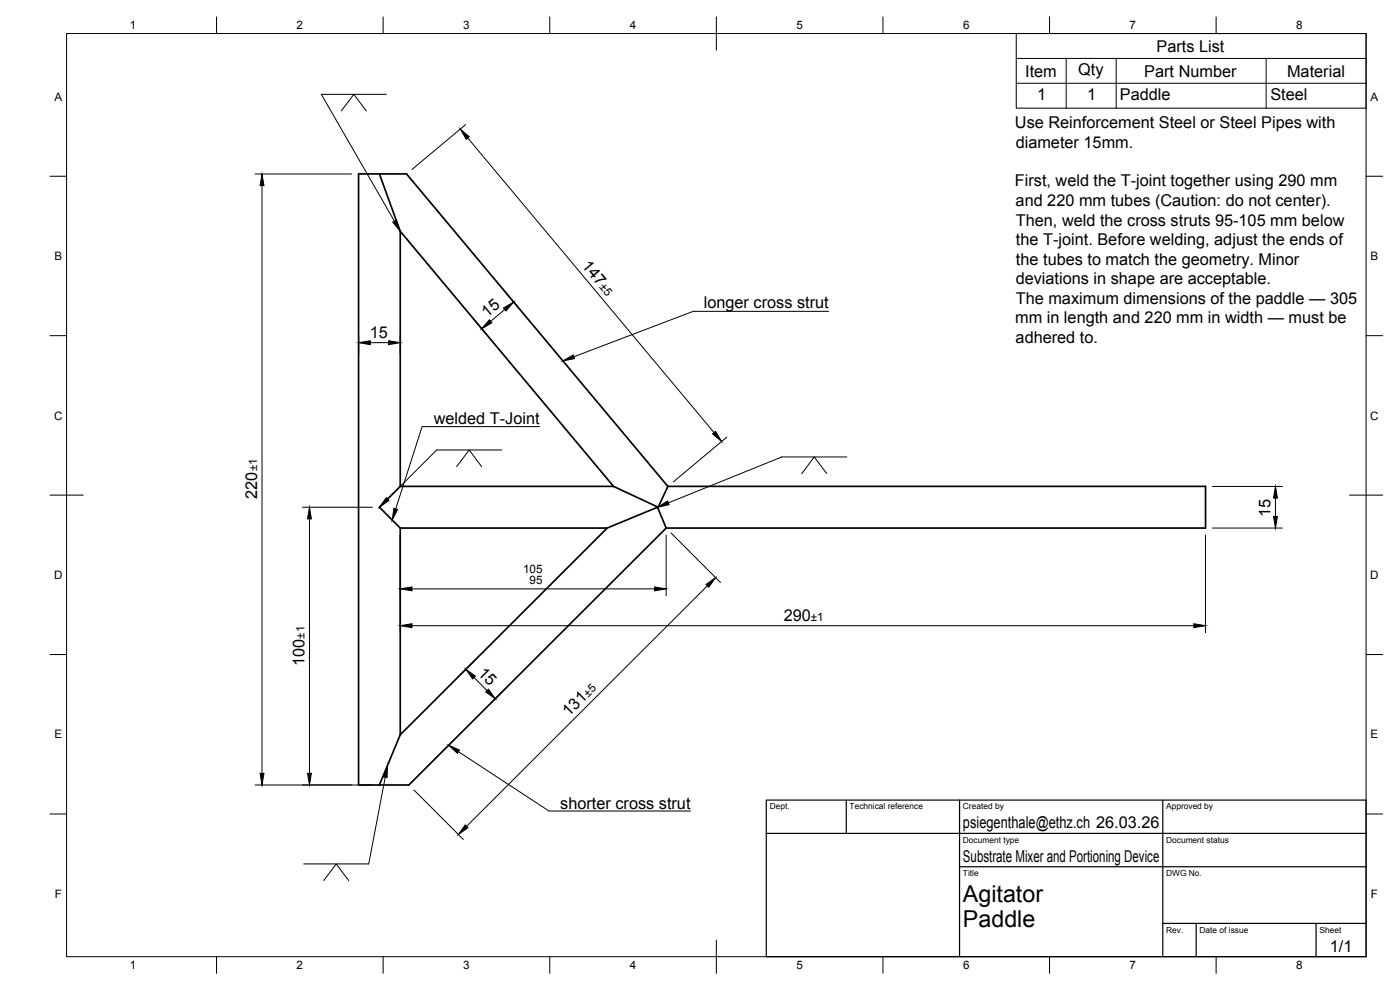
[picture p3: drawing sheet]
<svg xmlns="http://www.w3.org/2000/svg" width="420mm" height="297mm" viewBox="0 0 420 297" stroke-linecap="round" stroke-linejoin="round" font-family="sans-serif">
<defs><g id="words">
<g font-size="7">
<text x="289" y="270.6">Agitator</text>
<text x="289" y="278.1">Paddle</text>
</g>
<g font-size="4.9">
<text x="347.1" y="15.5">Parts List</text>
<text x="307.7" y="23">Item</text>
<text x="323.6" y="22.5">Qty</text>
<text x="343.4" y="23">Part Number</text>
<text x="386.3" y="23">Material</text>
<text x="311.3" y="29.9">1</text>
<text x="326.3" y="29.9">1</text>
<text x="336.1" y="30">Paddle</text>
<text x="381.3" y="30">Steel</text>
<text x="304.6" y="38.4">Use Reinforcement Steel or Steel Pipes with</text>
<text x="304.8" y="44.3">diameter 15mm.</text>
<text x="304.6" y="56">First, weld the T-joint together using 290 mm</text>
<text x="304.8" y="61.8">and 220 mm tubes (Caution: do not center).</text>
<text x="304.9" y="67.7">Then, weld the cross struts 95-105 mm below</text>
<text x="304.9" y="73.6">the T-joint. Before welding, adjust the ends of</text>
<text x="174.5" y="79.9" transform="rotate(50 174.5 79.9)">147</text>
<text x="304.9" y="79.4">the tubes to match the geometry. Minor</text>
<text x="304.8" y="85.2">deviations in shape are acceptable.</text>
<text x="146.2" y="95.4" transform="rotate(-40 146.2 95.4)">15</text>
<text x="211.2" y="92.4">longer cross strut</text>
<text x="304.9" y="91.1">The maximum dimensions of the paddle — 305</text>
<text x="111" y="101.4">15</text>
<text x="304.7" y="97">mm in length and 220 mm in width — must be</text>
<text x="304.8" y="102.8">adhered to.</text>
<text x="130.2" y="127.3">welded T-Joint</text>
<text x="77.2" y="149.6" transform="rotate(-90 77.2 149.6)">220</text>
<text x="381.3" y="155.1" transform="rotate(-90 381.3 155.1)">15</text>
<text x="235.2" y="186.3">290</text>
<text x="91.4" y="199.8" transform="rotate(-90 91.4 199.8)">100</text>
<text x="143.2" y="202.1" transform="rotate(45 143.2 202.1)">15</text>
<text x="170.7" y="215.2" transform="rotate(-45 170.7 215.2)">131</text>
<text x="168.1" y="242.6">shorter cross strut</text>
<text x="289" y="248.5">psiegenthale@ethz.ch 26.03.26</text>
<text x="289" y="258.6">Substrate Mixer and Portioning Device</text>
<text x="399.1" y="285.7">1/1</text>
</g>
<g font-size="3.5">
<text x="39" y="8.8">1</text>
<text x="89" y="8.8">2</text>
<text x="139" y="8.8">3</text>
<text x="189" y="8.8">4</text>
<text x="239" y="8.8">5</text>
<text x="289" y="8.8">6</text>
<text x="339" y="8.8">7</text>
<text x="389" y="8.8">8</text>
<text x="16.3" y="30.2">A</text>
<text x="411.3" y="30.2">A</text>
<text x="16.3" y="78">B</text>
<text x="411.3" y="78">B</text>
<text x="179.7" y="86.2" transform="rotate(50 179.7 86.2)">±5</text>
<text x="16.2" y="125.9">C</text>
<text x="411.2" y="125.9">C</text>
<text x="77.2" y="141.5" transform="rotate(-90 77.2 141.5)">±1</text>
<text x="16.2" y="173.7">D</text>
<text x="157" y="171.9">105</text>
<text x="411.2" y="173.7">D</text>
<text x="158.9" y="175.3">95</text>
<text x="91.4" y="191.7" transform="rotate(-90 91.4 191.7)">±1</text>
<text x="243.4" y="186.3">±1</text>
<text x="176.5" y="209.4" transform="rotate(-45 176.5 209.4)">±5</text>
<text x="16.3" y="221.6">E</text>
<text x="411.3" y="221.6">E</text>
<text x="16.4" y="269.4">F</text>
<text x="411.4" y="269.4">F</text>
<text x="39" y="290.8">1</text>
<text x="89" y="290.8">2</text>
<text x="139" y="290.8">3</text>
<text x="189" y="290.8">4</text>
<text x="239" y="290.8">5</text>
<text x="289" y="290.8">6</text>
<text x="339" y="290.8">7</text>
<text x="389" y="290.8">8</text>
</g>
<g font-size="2.5">
<text x="231" y="242.9">Dept.</text>
<text x="255" y="242.9">Technical reference</text>
<text x="289" y="242.9">Created by</text>
<text x="350" y="242.9">Approved by</text>
<text x="289" y="252.8">Document type</text>
<text x="350" y="252.8">Document status</text>
<text x="289" y="262.9">Title</text>
<text x="350" y="262.9">DWG No.</text>
<text x="350" y="279.9">Rev.</text>
<text x="360" y="279.9">Date of issue</text>
<text x="396" y="279.9">Sheet</text>
</g>
</g></defs>
<g fill="none" stroke="#000" stroke-width=".51">
<path d="M113.9 52.2h-6.3v183.3h6.3M120.1 69.4l-6.2-17.2h8.1l78.4 93.7M120.1 69.4l64 76.5M120.1 69.4v76.5M120.1 145.9l-6.2 6.3 6.2 6.2M120.1 158.4h62.1M120.1 145.9h64M120.1 158.4v62.1M182.2 158.4l15.1-6.2 2.6 6.2M182.2 158.4l-62.1 62.1M184.1 145.9l13.4 6.2M197.5 152.1h.1"/>
<path d="M199.9 158.4l-77.2 77.1h-8.8l6.2-15M200.4 145.9h161.4v12.5h-161.9M200.4 145.9l-2.9 6.2"/>
</g>
<g fill="none" stroke="#000" stroke-width=".3">
<path d="M20 10.1h390v276.9h-390zM65 5.1v5M115 5.1v5M165 5.1v5M215 5.1v10M265 5.1v5M305 10.1h105v22.4h-105zM305 17.5h105M315 5.1v5M320 17.5v15M335 17.5v15M365 5.1v5"/>
<path d="M380 17.5v15M102.4 33.3l3.8-5 3.7 5M115.9 28.3h-19.5l22 38.1M139.7 37.4l-16.1 13.4M305 25h105M15 52.9h5M76.5 52.2h29M78.6 55.7v176.3M140.4 41.4l73.9 88.4M410 52.9h5M142.1 95.7l3.8 4.6M151.5 92.9l-4.2 3.5"/>
<path d="M151.7 87.7l3.8 4.5M248.7 93.4h-40.7l-35.8 13.6M15 100.7h5M107.6 100.7v5.4M111.1 102.8h5.5M120.1 100.7v5.4M410 100.7h5M150.6 135h-19.5l-14.7 14.7M161.9 128h-35.2l-7.9 24.7M218.2 131.1l-16.1 13.5M254.1 137.1h-19.5l-34 13.8M15 148.6h10"/>
<path d="M90.8 152.2h21M92.9 155.7v76.3M137.1 140l3.7-5 3.7 5M201.4 159.9l14.8 14.9M240.6 142.1l3.8-5 3.7 5M363.9 146h21M363.9 158.4h21M382.8 149.4v5.5M405 148.6h10M120.1 160.5v29.3M123.6 176.7h72.8M199.9 160.5v18.3"/>
<path d="M212.3 175.8l-72.3 72.1M361.8 160.5v29.3M15 196.4h5M123.6 187.7h234.7M142.8 197.9l-4.5 4.4M410 196.4h5M142.3 203.3l3.9 3.9M151.6 206.7l-4.4 4.4M76.5 235.5h35.3M115.6 233.2l-4.9 26h-19.6M124.2 237l14.8 14.9M137.6 225.5l27.2 17.8h42.4"/>
<path d="M15 244.2h5M410 244.2h5M97.2 264.2l3.7-5 3.7 5M65 287v5M115 287v5M165 287v5M215 282.1v9.9M265 287v5M315 287v5M365 287v5"/>
</g>
<path d="M230 240.1h180v46.9h-180zM230 250h180M254 240.1v9.9M288 240.1v46.9M349 240.1v46.9M288 260.1h122M349 277.1h61M359 277.1v9.9M395 277.1v9.9" fill="none" stroke="#000" stroke-width=".36"/>
<g fill="#000" stroke="#000" stroke-width=".3">
<path d="M78.6 52.2l.6 3.5h-1.1zM138.1 38.7l2.7 2.3-.9 .8zM117.9 66.7l1-.6 1.2 3.3zM146.9 96l.7 .8-3 1.8zM151.1 92.4l3.1-1.8-2.4 2.7zM107.6 102.8l3.5-.6v1.2zM116.6 102.2l3.5 .6-3.5 .6zM168.9 108.3l3.1-1.8 .4 1.1zM213.8 130.2l1-.8 1.8 3.1zM92.9 152.2l.6 3.5h-1.2zM115.9 149.3l.9 .8-2.9 2.1zM118.2 152.5l1.1 .4-1.6 3.1z"/>
<path d="M197.3 152.2l3.1-1.9 .4 1.1zM382.8 146l.6 3.4h-1.2zM382.2 154.9h1.2l-.6 3.5zM120.1 176.7l3.5-.6v1.2zM196.4 176.1l3.5 .6-3.5 .6zM211.9 175.4l2.9-2.1-2.1 2.9zM120.1 187.7l3.5-.6v1.2zM358.3 187.1l3.5 .6-3.5 .6zM139.8 200.8l2.9 2.1-.8 .8zM145.8 207.6l.8-.8 2 2.9zM78.1 232h1.1l-.6 3.5zM92.3 232h1.2l-.6 3.5z"/>
<path d="M116.3 229.8l-.1 3.5-1.2-.2zM134.7 223.6l3.2 1.5-.6 .9zM139.6 247.5l.8 .8-2.8 2.1z"/>
</g>
<use href="#words"/>
</svg>
